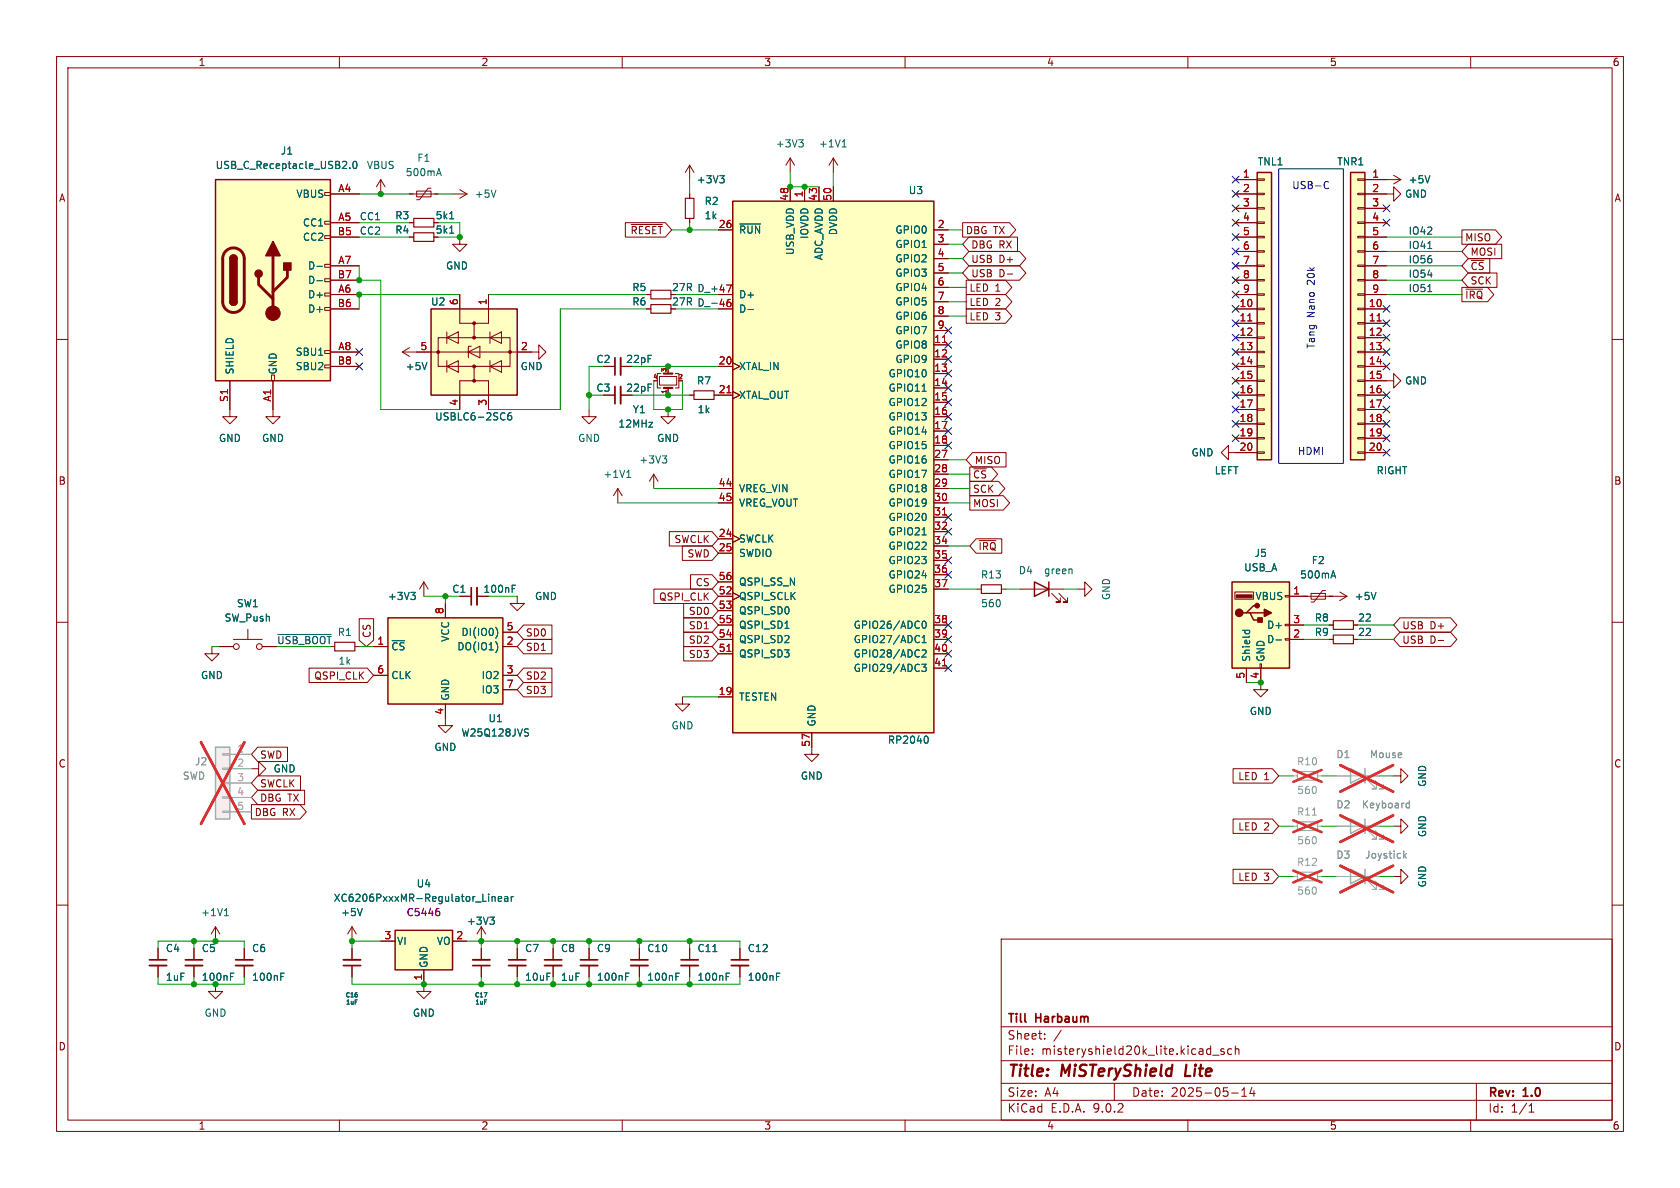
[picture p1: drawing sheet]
<svg xmlns="http://www.w3.org/2000/svg" width="297mm" height="210mm" viewBox="0 0 297 210" stroke-linecap="round" stroke-linejoin="round" font-family="sans-serif">
<defs><g id="words">
<g font-size="2.8" fill="#840000">
<text x="178" y="190.9">Title:</text>
<text x="187.7" y="190.9">MiSTeryShield</text>
<text x="210.4" y="190.9">Lite</text>
</g>
<g font-size="2.1" fill="#840000">
<text x="178" y="184">Sheet:</text>
<text x="178" y="181.2">Till</text>
<text x="183.2" y="181.2">Harbaum</text>
<text x="178" y="186.7">File:</text>
<text x="184.1" y="186.7">misteryshield20k_lite.kicad_sch</text>
<text x="178" y="196.9">KiCad</text>
<text x="178" y="194.1">Size:</text>
<text x="184.7" y="194.1">A4</text>
<text x="185.7" y="196.9">E.D.A.</text>
<text x="193.3" y="196.9">9.0.2</text>
<text x="200" y="194.1">Date:</text>
<text x="207" y="194.1">2025-05-14</text>
<text x="263" y="194.3">Rev:</text>
<text x="263" y="196.9">Id:</text>
<text x="267.1" y="196.9">1/1</text>
<text x="269.4" y="194.3">1.0</text>
</g>
<g font-size="1.8" fill="#840000">
<text x="35" y="11.9">1</text>
<text x="85" y="11.9">2</text>
<text x="135" y="11.9">3</text>
<text x="185" y="11.9">4</text>
<text x="235" y="11.9">5</text>
<text x="285" y="11.9">6</text>
<text x="10.3" y="35.9">A</text>
<text x="285.3" y="35.9">A</text>
<text x="76.9" y="39">5k1</text>
<text x="76.9" y="41.5">5k1</text>
<text x="111.4" y="41.6">~{RESET}</text>
<text x="170.7" y="41.6">DBG TX</text>
<text x="171.6" y="46.7">USB</text>
<text x="171.6" y="44.1">DBG RX</text>
<text x="176.6" y="46.7">D+</text>
<text x="258.9" y="42.9">MISO</text>
<text x="259.9" y="47.9">~{CS}</text>
<text x="259.9" y="45.4">MOSI</text>
<text x="118.7" y="51.7">27R</text>
<text x="171.3" y="51.8">LED 1</text>
<text x="171.6" y="49.2">USB</text>
<text x="176.6" y="49.2">D-</text>
<text x="258.9" y="53">~{IRQ}</text>
<text x="259.9" y="50.5">SCK</text>
<text x="118.7" y="54.2">27R</text>
<text x="171.3" y="56.8">LED 3</text>
<text x="171.3" y="54.3">LED 2</text>
<text x="172.2" y="82.2">MISO</text>
<text x="10.3" y="85.9">B</text>
<text x="171.9" y="87.3">SCK</text>
<text x="171.9" y="84.8">~{CS}</text>
<text x="171.9" y="89.9">MOSI</text>
<text x="285.3" y="85.9">B</text>
<text x="119.1" y="96.2">SWCLK</text>
<text x="121.4" y="98.7">SWD</text>
<text x="172.9" y="97.5">~{IRQ}</text>
<text x="116.4" y="106.4">QSPI_CLK</text>
<text x="122.9" y="103.8">CS</text>
<text x="65.7" y="112.9" transform="rotate(-90 65.7 112.9)">CS</text>
<text x="92.9" y="112.7">SD0</text>
<text x="121.7" y="111.4">SD1</text>
<text x="121.7" y="108.9">SD0</text>
<text x="121.7" y="114">SD2</text>
<text x="247.8" y="114">USB</text>
<text x="247.8" y="111.4">USB</text>
<text x="252.8" y="114">D-</text>
<text x="252.8" y="111.4">D+</text>
<text x="92.9" y="115.3">SD1</text>
<text x="121.7" y="116.5">SD3</text>
<text x="55.5" y="120.3">QSPI_CLK</text>
<text x="92.9" y="120.3">SD2</text>
<text x="92.9" y="122.9">SD3</text>
<text x="10.3" y="135.9">C</text>
<text x="45.9" y="134.3">SWD</text>
<text x="285.3" y="135.9">C</text>
<text x="45.9" y="139.4">SWCLK</text>
<text x="45.9" y="141.9">DBG TX</text>
<text x="218.8" y="138.1">LED 1</text>
<text x="44.9" y="144.5">DBG RX</text>
<text x="218.8" y="147">LED 2</text>
<text x="218.8" y="155.9">LED 3</text>
<text x="10.3" y="185.9">D</text>
<text x="285.3" y="185.9">D</text>
<text x="35" y="199.9">1</text>
<text x="85" y="199.9">2</text>
<text x="135" y="199.9">3</text>
<text x="185" y="199.9">4</text>
<text x="235" y="199.9">5</text>
<text x="285" y="199.9">6</text>
</g>
<g font-size="1.8" fill="#006464">
<text x="49.5" y="27.5">J1</text>
<text x="73.7" y="28.8">F1</text>
<text x="137.1" y="26.3">+3V3</text>
<text x="144.7" y="26.3">+1V1</text>
<text x="222.3" y="29.4">TNL1</text>
<text x="236.3" y="29.4">TNR1</text>
<text x="38" y="30.1">USB_C_Receptacle_USB2.0</text>
<text x="52.3" y="35.2">VBUS</text>
<text x="64.8" y="30.1">VBUS</text>
<text x="71.6" y="31.3">500mA</text>
<text x="83.8" y="35.2">+5V</text>
<text x="123.1" y="32.6">+3V3</text>
<text x="160.6" y="34.5">U3</text>
<text x="248.3" y="35.2">GND</text>
<text x="248.9" y="32.6">+5V</text>
<text x="53.5" y="40.2">CC1</text>
<text x="69.8" y="39">R3</text>
<text x="69.8" y="41.5">R4</text>
<text x="124.5" y="36.4">R2</text>
<text x="124.5" y="39">1k</text>
<text x="130.6" y="41.5">~{RUN}</text>
<text x="148.2" y="41.7" transform="rotate(-90 148.2 41.7)">DVDD</text>
<text x="158.2" y="41.5">GPIO0</text>
<text x="53.5" y="42.8">CC2</text>
<text x="54.4" y="47.9">D-</text>
<text x="78.7" y="47.9">GND</text>
<text x="140.6" y="45.2" transform="rotate(-90 140.6 45.2)">USB_VDD</text>
<text x="143.1" y="42.3" transform="rotate(-90 143.1 42.3)">IOVDD</text>
<text x="145.6" y="46.1" transform="rotate(-90 145.6 46.1)">ADC_AVDD</text>
<text x="158.2" y="44">GPIO1</text>
<text x="158.2" y="46.6">GPIO2</text>
<text x="54.4" y="50.4">D-</text>
<text x="54.4" y="52.9">D+</text>
<text x="111.7" y="51.7">R5</text>
<text x="130.6" y="52.9">D+</text>
<text x="158.2" y="49.1">GPIO3</text>
<text x="158.2" y="51.7">GPIO4</text>
<text x="54.4" y="55.5">D+</text>
<text x="76.1" y="54.2">U2</text>
<text x="111.7" y="54.2">R6</text>
<text x="130.6" y="55.5">D-</text>
<text x="158.2" y="54.2">GPIO5</text>
<text x="158.2" y="56.7">GPIO6</text>
<text x="158.2" y="59.3">GPIO7</text>
<text x="52.2" y="63.1">SBU1</text>
<text x="52.2" y="65.6">SBU2</text>
<text x="71.6" y="65.6">+5V</text>
<text x="91.9" y="65.6">GND</text>
<text x="105.3" y="64.4">C2</text>
<text x="110.6" y="64.4">22pF</text>
<text x="130.6" y="65.6">XTAL_IN</text>
<text x="158.2" y="61.8">GPIO8</text>
<text x="158.2" y="64.4">GPIO9</text>
<text x="41.5" y="66.3" transform="rotate(-90 41.5 66.3)">SHIELD</text>
<text x="49.1" y="66.3" transform="rotate(-90 49.1 66.3)">GND</text>
<text x="105.3" y="69.4">C3</text>
<text x="110.6" y="69.4">22pF</text>
<text x="123.1" y="68.2">R7</text>
<text x="130.6" y="70.7">XTAL_OUT</text>
<text x="157" y="66.9">GPIO10</text>
<text x="157" y="69.4">GPIO11</text>
<text x="157" y="72">GPIO12</text>
<text x="248.3" y="68.2">GND</text>
<text x="76.8" y="74.5">USBLC6-2SC6</text>
<text x="109.2" y="75.8">12MHz</text>
<text x="111.8" y="73.3">Y1</text>
<text x="123.2" y="73.3">1k</text>
<text x="157" y="74.5">GPIO13</text>
<text x="157" y="77.1">GPIO14</text>
<text x="38.6" y="78.3">GND</text>
<text x="46.2" y="78.3">GND</text>
<text x="102.1" y="78.3">GND</text>
<text x="112.9" y="82.1">+3V3</text>
<text x="116.1" y="78.3">GND</text>
<text x="157" y="79.6">GPIO15</text>
<text x="157" y="82.1">GPIO16</text>
<text x="210.5" y="80.9">GND</text>
<text x="106.6" y="84.7">+1V1</text>
<text x="130.6" y="87.2">VREG_VIN</text>
<text x="130.6" y="89.8">VREG_VOUT</text>
<text x="157" y="84.7">GPIO17</text>
<text x="157" y="87.2">GPIO18</text>
<text x="157" y="89.8">GPIO19</text>
<text x="214.6" y="84">LEFT</text>
<text x="243.3" y="84">RIGHT</text>
<text x="157" y="92.3">GPIO20</text>
<text x="157" y="94.8">GPIO21</text>
<text x="130.6" y="96.1">SWCLK</text>
<text x="130.6" y="98.7">SWDIO</text>
<text x="157" y="97.4">GPIO22</text>
<text x="157" y="99.9">GPIO23</text>
<text x="180" y="101.7">D4</text>
<text x="184.5" y="101.7">green</text>
<text x="219.9" y="101.2">USB_A</text>
<text x="221.7" y="98.7">J5</text>
<text x="231.8" y="99.9">F2</text>
<text x="41.8" y="107.5">SW1</text>
<text x="68.5" y="106.3">+3V3</text>
<text x="79.9" y="105">C1</text>
<text x="85.4" y="105">100nF</text>
<text x="94.5" y="106.3">GND</text>
<text x="130.6" y="103.7">QSPI_SS_N</text>
<text x="130.6" y="106.3">QSPI_SCLK</text>
<text x="157" y="102.5">GPIO24</text>
<text x="157" y="105">GPIO25</text>
<text x="173.3" y="102.5">R13</text>
<text x="173.3" y="107.5">560</text>
<text x="196.4" y="106.2" transform="rotate(-90 196.4 106.2)">GND</text>
<text x="221.8" y="106.3">VBUS</text>
<text x="229.7" y="102.5">500mA</text>
<text x="239.4" y="106.3">+5V</text>
<text x="39.6" y="110.1">SW_Push</text>
<text x="59.6" y="112.6">R1</text>
<text x="79.6" y="113.6" transform="rotate(-90 79.6 113.6)">VCC</text>
<text x="81.5" y="112.6">DI(IO0)</text>
<text x="130.6" y="108.8">QSPI_SD0</text>
<text x="130.6" y="111.4">QSPI_SD1</text>
<text x="130.6" y="113.9">QSPI_SD2</text>
<text x="150.8" y="111.4">GPIO26/ADC0</text>
<text x="150.8" y="113.9">GPIO27/ADC1</text>
<text x="223.9" y="111.4">D+</text>
<text x="223.9" y="113.9">D-</text>
<text x="232.3" y="110.1">R8</text>
<text x="232.3" y="112.6">R9</text>
<text x="240" y="110.1">22</text>
<text x="240" y="112.6">22</text>
<text x="59.7" y="117.7">1k</text>
<text x="69.1" y="115.2">~{CS}</text>
<text x="80.8" y="115.2">DO(IO1)</text>
<text x="130.6" y="116.4">QSPI_SD3</text>
<text x="150.8" y="116.4">GPIO28/ADC2</text>
<text x="150.8" y="119">GPIO29/ADC3</text>
<text x="221.2" y="117.1" transform="rotate(-90 221.2 117.1)">Shield</text>
<text x="223.7" y="117.1" transform="rotate(-90 223.7 117.1)">GND</text>
<text x="35.4" y="120.2">GND</text>
<text x="69.1" y="120.2">CLK</text>
<text x="79.6" y="124" transform="rotate(-90 79.6 124)">GND</text>
<text x="85" y="120.2">IO2</text>
<text x="85" y="122.8">IO3</text>
<text x="130.6" y="124.1">TESTEN</text>
<text x="81.5" y="130.4">W25Q128JVS</text>
<text x="86.3" y="127.9">U1</text>
<text x="118.6" y="129.1">GND</text>
<text x="144.4" y="128.5" transform="rotate(-90 144.4 128.5)">GND</text>
<text x="156.9" y="131.7">RP2040</text>
<text x="220.8" y="126.6">GND</text>
<text x="48.3" y="136.8">GND</text>
<text x="76.7" y="132.9">GND</text>
<text x="141.5" y="138">GND</text>
<text x="252.3" y="139.2" transform="rotate(-90 252.3 139.2)">GND</text>
<text x="252.3" y="148.1" transform="rotate(-90 252.3 148.1)">GND</text>
<text x="73.6" y="157.1">U4</text>
<text x="252.3" y="157" transform="rotate(-90 252.3 157)">GND</text>
<text x="35.5" y="162.2">+1V1</text>
<text x="60.2" y="162.2">+5V</text>
<text x="70.1" y="167.2">VI</text>
<text x="77.1" y="167.2">VO</text>
<text x="82.4" y="163.7">+3V3</text>
<text x="29.2" y="168.5">C4</text>
<text x="29.2" y="173.6">1uF</text>
<text x="35.6" y="168.5">C5</text>
<text x="35.6" y="173.6">100nF</text>
<text x="44.5" y="168.5">C6</text>
<text x="44.5" y="173.6">100nF</text>
<text x="75.8" y="171.2" transform="rotate(-90 75.8 171.2)">GND</text>
<text x="92.7" y="168.5">C7</text>
<text x="92.7" y="173.6">10uF</text>
<text x="99.1" y="168.5">C8</text>
<text x="99.1" y="173.6">1uF</text>
<text x="105.4" y="168.5">C9</text>
<text x="105.4" y="173.6">100nF</text>
<text x="114.3" y="173.6">100nF</text>
<text x="114.3" y="168.5">C10</text>
<text x="123.2" y="173.6">100nF</text>
<text x="123.2" y="168.5">C11</text>
<text x="132.1" y="173.6">100nF</text>
<text x="132.1" y="168.5">C12</text>
<text x="36.1" y="179.9">GND</text>
<text x="72.9" y="179.9">GND</text>
</g>
<g font-size="1.8" fill="#a90000">
<text x="59.7" y="34">A4</text>
<text x="139.4" y="35.6" transform="rotate(-90 139.4 35.6)">48</text>
<text x="142" y="35" transform="rotate(-90 142 35)">1</text>
<text x="144.5" y="35.6" transform="rotate(-90 144.5 35.6)">43</text>
<text x="147.1" y="35.6" transform="rotate(-90 147.1 35.6)">50</text>
<text x="219.6" y="31.5">1</text>
<text x="219.6" y="34">2</text>
<text x="242.5" y="31.5">1</text>
<text x="242.5" y="34">2</text>
<text x="59.6" y="41.7">B5</text>
<text x="59.7" y="39.1">A5</text>
<text x="127" y="40.4">26</text>
<text x="165.7" y="40.4">2</text>
<text x="219.6" y="36.6">3</text>
<text x="219.6" y="39.1">4</text>
<text x="219.6" y="41.7">5</text>
<text x="242.5" y="36.6">3</text>
<text x="242.5" y="39.1">4</text>
<text x="242.5" y="41.7">5</text>
<text x="59.7" y="46.7">A7</text>
<text x="165.7" y="42.9">3</text>
<text x="165.7" y="45.5">4</text>
<text x="219.6" y="44.2">6</text>
<text x="219.6" y="46.7">7</text>
<text x="242.5" y="44.2">6</text>
<text x="242.5" y="46.7">7</text>
<text x="59.6" y="49.3">B7</text>
<text x="59.7" y="51.8">A6</text>
<text x="127" y="51.8">47</text>
<text x="165.7" y="48">5</text>
<text x="165.7" y="50.5">6</text>
<text x="165.7" y="53.1">7</text>
<text x="219.6" y="49.3">8</text>
<text x="219.6" y="51.8">9</text>
<text x="242.5" y="49.3">8</text>
<text x="242.5" y="51.8">9</text>
<text x="59.6" y="54.4">B6</text>
<text x="81" y="54" transform="rotate(-90 81 54)">6</text>
<text x="86.1" y="54" transform="rotate(-90 86.1 54)">1</text>
<text x="127" y="54.4">46</text>
<text x="165.7" y="55.6">8</text>
<text x="165.7" y="58.2">9</text>
<text x="219" y="54.4">10</text>
<text x="219" y="56.9">11</text>
<text x="219" y="59.4">12</text>
<text x="241.9" y="54.4">10</text>
<text x="241.9" y="56.9">11</text>
<text x="241.9" y="59.4">12</text>
<text x="59.6" y="64.5">B8</text>
<text x="59.7" y="62">A8</text>
<text x="74.2" y="62">5</text>
<text x="92" y="62">2</text>
<text x="127" y="64.5">20</text>
<text x="165.1" y="60.7">11</text>
<text x="165.1" y="63.2">12</text>
<text x="165.1" y="65.8">13</text>
<text x="219" y="62">13</text>
<text x="219" y="64.5">14</text>
<text x="241.9" y="62">13</text>
<text x="241.9" y="64.5">14</text>
<text x="40.4" y="71.2" transform="rotate(-90 40.4 71.2)">S1</text>
<text x="48" y="71.1" transform="rotate(-90 48 71.1)">A1</text>
<text x="81" y="71.8" transform="rotate(-90 81 71.8)">4</text>
<text x="86.1" y="71.8" transform="rotate(-90 86.1 71.8)">3</text>
<text x="127" y="69.6">21</text>
<text x="165.1" y="68.3">14</text>
<text x="165.1" y="70.9">15</text>
<text x="219" y="67.1">15</text>
<text x="219" y="69.6">16</text>
<text x="241.9" y="67.1">15</text>
<text x="241.9" y="69.6">16</text>
<text x="165.1" y="73.4">16</text>
<text x="165.1" y="75.9">17</text>
<text x="219" y="72.1">17</text>
<text x="219" y="74.7">18</text>
<text x="219" y="77.2">19</text>
<text x="241.9" y="72.1">17</text>
<text x="241.9" y="74.7">18</text>
<text x="241.9" y="77.2">19</text>
<text x="165.1" y="78.5">18</text>
<text x="165.1" y="81">27</text>
<text x="165.1" y="83.6">28</text>
<text x="219" y="79.8">20</text>
<text x="241.9" y="79.8">20</text>
<text x="127" y="86.1">44</text>
<text x="127" y="88.6">45</text>
<text x="165.1" y="86.1">29</text>
<text x="165.1" y="88.6">30</text>
<text x="127" y="95">24</text>
<text x="165.1" y="91.2">31</text>
<text x="165.1" y="93.7">32</text>
<text x="127" y="97.5">25</text>
<text x="165.1" y="96.3">34</text>
<text x="165.1" y="98.8">35</text>
<text x="165.1" y="101.3">36</text>
<text x="127" y="102.6">56</text>
<text x="127" y="105.2">52</text>
<text x="127" y="107.7">53</text>
<text x="165.1" y="103.9">37</text>
<text x="228.5" y="105.2">1</text>
<text x="78.5" y="108.7" transform="rotate(-90 78.5 108.7)">8</text>
<text x="89.5" y="111.5">5</text>
<text x="127" y="110.2">55</text>
<text x="127" y="112.8">54</text>
<text x="165.1" y="110.2">38</text>
<text x="165.1" y="112.8">39</text>
<text x="228.5" y="110.2">3</text>
<text x="228.5" y="112.8">2</text>
<text x="66.6" y="114">1</text>
<text x="66.6" y="119.1">6</text>
<text x="89.5" y="114">2</text>
<text x="89.5" y="119.1">3</text>
<text x="127" y="115.3">51</text>
<text x="165.1" y="115.3">40</text>
<text x="165.1" y="117.9">41</text>
<text x="89.5" y="121.7">7</text>
<text x="127" y="122.9">19</text>
<text x="220.1" y="120.1" transform="rotate(-90 220.1 120.1)">5</text>
<text x="222.6" y="120.1" transform="rotate(-90 222.6 120.1)">4</text>
<text x="78.5" y="126.4" transform="rotate(-90 78.5 126.4)">4</text>
<text x="143.3" y="132.1" transform="rotate(-90 143.3 132.1)">57</text>
<text x="67.9" y="166.1">3</text>
<text x="80.6" y="166.1">2</text>
<text x="74.7" y="173.4" transform="rotate(-90 74.7 173.4)">1</text>
</g>
<g font-size="1.8" fill="#0000c2">
<text x="228.3" y="33.6">USB-C</text>
<text x="232.6" y="50.2" transform="rotate(-90 232.6 50.2)">20k</text>
<text x="232.6" y="56.2" transform="rotate(-90 232.6 56.2)">Nano</text>
<text x="232.6" y="61.7" transform="rotate(-90 232.6 61.7)">Tang</text>
<text x="229.3" y="80.6">HDMI</text>
</g>
<g font-size="1.8" fill="#0f0f0f">
<text x="63.5" y="39">CC1</text>
<text x="63.5" y="41.6">CC2</text>
<text x="248.9" y="41.6">IO42</text>
<text x="248.9" y="44.1">IO41</text>
<text x="248.9" y="46.6">IO56</text>
<text x="123.2" y="51.7">D_+ 47</text>
<text x="248.9" y="51.7">IO51</text>
<text x="248.9" y="49.2">IO54</text>
<text x="123.2" y="54.3">D_- 46</text>
<text x="48.9" y="114">~{USB_BOOT}</text>
</g>
<g font-size="1.8" fill="#989898">
<text x="34.4" y="135.5">J2</text>
<text x="229.2" y="135.5">R10</text>
<text x="236.1" y="134.2">D1</text>
<text x="242.1" y="134.2">Mouse</text>
<text x="32.2" y="138">SWD</text>
<text x="229.2" y="140.6">560</text>
<text x="236.1" y="143.1">D2</text>
<text x="240.7" y="143.1">Keyboard</text>
<text x="229.2" y="144.4">R11</text>
<text x="229.2" y="149.5">560</text>
<text x="229.2" y="153.3">R12</text>
<text x="236.1" y="152">D3</text>
<text x="241.2" y="152">Joystick</text>
<text x="229.2" y="158.3">560</text>
</g>
<g font-size="1.8" fill="#aaa">
<text x="41.8" y="133.1">1</text>
<text x="41.8" y="135.6">2</text>
<text x="41.8" y="138.2">3</text>
<text x="41.8" y="140.7">4</text>
<text x="41.8" y="143.3">5</text>
</g>
<g font-size="1.8" fill="#840084">
<text x="58.9" y="159.6">XC6206PxxxMR-Regulator_Linear</text>
<text x="71.8" y="162.2">C5446</text>
</g>
<g font-size="1.1" fill="#a90000">
<text x="117.9" y="65.9" transform="rotate(-90 117.9 65.9)">3</text>
<text x="115.4" y="67.1">4</text>
<text x="117.9" y="69.7" transform="rotate(-90 117.9 69.7)">1</text>
<text x="119.8" y="67.1">2</text>
</g>
<g font-size="1.1" fill="#006464">
<text x="61" y="176.5">C16</text>
<text x="61" y="177.8">1uF</text>
<text x="83.8" y="176.5">C17</text>
<text x="83.9" y="177.8">1uF</text>
</g>
</g></defs>
<g fill="none" stroke="#840000" stroke-width=".18">
<path d="M10 10h277v190h-277zM12 12h273v186h-273zM60 10v2M110 10v2M160 10v2M210 10v2M260 10v2M72.4 39.4h.8M72.4 41.9h.8M81.3 41.9v1.3h1.2l-1.2 1.3-1.3-1.3h1.3M10 60h2M285 60h2"/>
<path d="M115.6 83.8l-.8 1.3M115.6 83.8l.7 1.3M115.6 83.8v2.6M10 110h2M172.7 104.1h.8M177 104.1h.8M180.3 104.1h7.7M185.9 104.9l1.6 1.5h-.8h.8v-.7M187.2 104.9l1.5 1.5h-.7h.7v-.7M190.5 104.1h1.3v-1.2l1.2 1.2-1.2 1.3v-1.3M285 110h2M10 160h2"/>
<path d="M177 166h108v32h-108zM285 160h2M60 198v2M110 198v2M160 198v2M177 194.5h108M177 191.5h108M177 187.5h108M177 181.5h108M182.5 186.3v.1M182.5 185.5v.1M184.7 183.6v.1"/>
<path d="M184.7 182.8v.1M187.6 182.1l-1.3 2M197 191.5v3M210 198v2M213.9 185.4l.1 .1M214 184.9v1.5M214 186.3l-.1 .1M214.4 186.5h1.1M216.4 185.5l-.4-.1-.2 .2 .1 .2 .5 .2v.3h-.6M217.7 193.2h1.2M217.7 185.5l-.4-.1-.3 .3v.4l.2 .2h.5M218.4 185.5l.2-.1 .4 .1v.9"/>
<path d="M218.4 184.9v1.5M219.5 193.8h.9M219.5 192.7l.5-.4v1.5M221.3 192.2l-.3 1.1h.9M221.7 192.8v1M260 198v2M261 191.5v6.5M270.3 196.6h.9M270.3 195.5l.4-.4v1.5"/>
</g>
<path d="M209.7 188.2l-.2 2h.9" fill="none" stroke="#840000" stroke-width=".4"/>
<path d="M79.5 38.7h.7M79.5 41.2h.7M117.1 80.6h.8l-.5 .5M117.6 81.1l.3 .2v.3l-.3 .3M189.5 100.6v.8" fill="none" stroke="#006464" stroke-width=".18"/>
<path d="M73.2 38.6h3.5v1.5h-3.5zM73.2 41.1h3.5v1.6h-3.5zM173.5 103.4h3.5v1.5h-3.5z" fill="none" stroke="#840000" stroke-width=".2"/>
<path d="M182.9 102.9l2.5 1.2-2.5 1.3zM185.4 102.9v2.5" fill="none" stroke="#840000" stroke-width=".25"/>
<path d="M129.5 35.6h35.6v93.9h-35.6z" fill="#ffffc2"/>
<path d="M129.5 35.6h35.6v93.9h-35.6z" fill="none" stroke="#840000" stroke-width=".25"/>
<g fill="none" stroke="#840000" stroke-width=".18">
<path d="M67.3 31.8l-.8 1.2M67.3 31.8l.8 1.2M67.3 31.8v2.5M72.4 34.3h5.1M73.7 33.8h2.5v1h-2.5zM76.2 33.3h-.5l-1.5 2h-.5M139.7 33v2.6M142.2 33v2.6M144.8 33v2.6M147.3 33v2.6M127 40.6h2.5M127 52.1h2.5"/>
<path d="M127 54.6h2.5M165.1 40.6h2.5M165.1 43.2h2.5M165.1 45.7h2.5M165.1 48.3h2.5M165.1 50.8h2.5M165.1 53.3h2.5M165.1 55.9h2.5M165.1 58.4h2.5M40.6 72.4v1.3h1.3l-1.3 1.2-1.2-1.2h1.2M127 64.8h2.5M127 69.9h2.5"/>
<path d="M129.5 64.1l1.3 .7-1.3 .6M129.5 69.2l1.3 .7-1.3 .6M165.1 61h2.5M165.1 63.5h2.5M165.1 66h2.5M165.1 68.6h2.5M165.1 71.1h2.5M165.1 73.7h2.5M165.1 76.2h2.5M165.1 78.7h2.5M127 86.4h2.5M127 88.9h2.5"/>
<path d="M127 95.3h2.5M127 97.8h2.5M129.5 94.6l1.3 .7-1.3 .6M165.1 86.4h2.5M165.1 88.9h2.5M165.1 81.3h2.5M165.1 83.8h2.5M165.1 91.4h2.5M165.1 94h2.5M165.1 96.5h2.5M165.1 99.1h2.5M127 102.9h2.5"/>
<path d="M127 105.4h2.5M127 108h2.5M127 110.5h2.5M127 113h2.5M127 115.6h2.5M129.5 104.8l1.3 .6-1.3 .6M165.1 110.5h2.5M165.1 113h2.5M165.1 115.6h2.5M165.1 101.6h2.5M165.1 104.1h2.5M165.1 118.1h2.5"/>
<path d="M127 123.2h2.5M143.5 129.5v2.6"/>
</g>
<g fill="none" stroke="#006464" stroke-width=".18">
<path d="M77.3 30.7h.6M77.6 29.8l.4 1.3M130.8 39.6h3.7M132.2 54.7h1M163 69.2h.7M163 94.6h.7M138.8 111.1h.7M163 117.4h.7l-.4 .5 .4 .1v.6l-.2 .1-.5-.1M163 115l.5-.1 .2 .3-.7 .9h.7M163 113.6h.7M163 112.7l.4-.4v1.3M163.1 109.9l.2-.1a.68 .68 0 0 1 .5 .6 .68 .68 0 0 1-.5 .7l-.2-.2-.1-.3z"/>
<path d="M163.8 130.1a.79 .79 0 0 1 0 1.3"/>
</g>
<path d="M128.5 69.4h.7M166.6 60.5h.7M166.6 91h.7M128.5 115.2h.7M166.6 117.7h.7" fill="none" stroke="#a90000" stroke-width=".18"/>
<path d="M38.1 31.8h20.3v35.5h-20.3z" fill="#ffffc2"/>
<g fill="none" stroke="#840000" stroke-width=".18">
<path d="M57.4 34h1v.5h-1zM57.4 39.1h1v.5h-1zM58.4 34.3h5.1M58.4 39.4h5.1M80 34.3h2.5M81.3 33.5l1.2 .8M82.5 34.3l-1.2 .8M57.4 41.7h1v.5h-1zM57.4 46.7h1v.5h-1zM57.4 49.3h1v.5h-1zM57.4 51.8h1v.5h-1zM57.4 54.4h1v.5h-1z"/>
<path d="M58.4 41.9h5.1M58.4 47h5.1M58.4 49.5h5.1M58.4 52.1h5.1M58.4 54.6h5.1M40.6 67.3v5.1M48 66.3h.5v1h-.5zM48.3 67.3v6.4h1.2l-1.2 1.2-1.3-1.2h1.3M57.4 62h1v.5h-1zM57.4 64.5h1v.5h-1zM58.4 62.2h5.1M58.4 64.8h5.1"/>
<path d="M71.1 62.2h2.6M71.1 62.2l1.3 .8M72.4 61.5l-1.3 .7M109.2 86.4l-.7 1.2M109.2 86.4l.8 1.2M109.2 86.4v2.5"/>
</g>
<path d="M38.1 31.8h20.3v35.5h-20.3zM40.6 45.7a.64 .64 0 0 1 .7-.6 .64 .64 0 0 1 .6 .6M40.6 53.3a.64 .64 0 0 0 .7 .7 .64 .64 0 0 0 .6-.7" fill="none" stroke="#840000" stroke-width=".25"/>
<path d="M39.9 44.4a1.91 1.91 0 0 1 2.1-.4 1.91 1.91 0 0 1 1.2 1.7v7.6a1.91 1.91 0 0 1-1.9 1.9 1.91 1.91 0 0 1-1.9-1.9v-7.7l.1-.7zM45.7 49v1.3l2.6 2.5M48.3 45.2v10.2M50.8 47.8v1.2l-2.5 2.6" fill="none" stroke="#840000" stroke-width=".51"/>
<g fill="#840000" stroke="#840000" stroke-width=".25">
<path d="M40.6 45.7h1.3v7.6h-1.3z"/>
<path d="M40.8 45.3a.64 .64 0 0 1 .7-.2 .64 .64 0 0 1 .4 .6h-1.3z"/>
<path d="M40.6 53.3h1.3a.64 .64 0 0 1-.6 .7 .64 .64 0 0 1-.7-.7z"/>
<path d="M48.3 42.7l1.2 2.5h-2.5z"/>
<path d="M50.2 46.5h1.2v1.3h-1.2z"/>
<circle cx="45.7" cy="48.4" r=".63"/>
</g>
<circle cx="48.3" cy="55.4" r="1.27" fill="#840000" stroke="#840000" stroke-width=".18"/>
<path d="M61.8 29.7v.1M62.6 28.6l.1-.1a.68 .68 0 0 1 .4 .7 .68 .68 0 0 1-.4 .6 .84 .84 0 0 1-.1-1.2zM87.7 33.6l-.4 1.3M56 47.1h1M56 49.6h1M75.5 64.1l-.4 1.2M110.8 84.4h.7M110.9 83.4l.3-.3v1.3" fill="none" stroke="#006464" stroke-width=".18"/>
<path d="M229.4 136.4h3.5v1.5h-3.5zM229.4 145.3h3.5v1.5h-3.5z" fill="none" stroke="#a1a1a1" stroke-width=".2"/>
<path d="M228.6 137.2h.8M232.9 137.2h.8M228.6 146.1h.8M232.9 146.1h.8" fill="none" stroke="#a1a1a1" stroke-width=".18"/>
<path d="M228.6 136.1l5 2.1M233.6 136.1l-5 2.1M228.6 145l5 2.1M233.6 145l-5 2.1" fill="none" stroke="#e12e31" stroke-width=".46"/>
<path d="M232 144.1h.7" fill="none" stroke="#989898" stroke-width=".18"/>
<path d="M217.8 102.9h10.2v15.2h-10.2z" fill="#ffffc2"/>
<path d="M217.8 102.9h10.2v15.2h-10.2zM220.3 108.3h.7l.6 1.3h1.3M221 108.3h2.5M222.2 107.1h-.6l-1.3 1.2h-.6" fill="none" stroke="#840000" stroke-width=".25"/>
<g fill="#840000" stroke="#840000" stroke-width=".25">
<path d="M222.4 109.2h.7v.8h-.7z"/>
<path d="M223.5 107.7l1.3 .6-1.3 .7z"/>
<circle cx="219.1" cy="108.3" r=".63"/>
<circle cx="222.3" cy="107.1" r=".38"/>
</g>
<path d="M218.6 105.2h2.8v.5h-2.8z" fill="#840000" stroke="#840000" stroke-width=".18"/>
<g fill="none" stroke="#840000" stroke-width=".18">
<path d="M121.9 29.2l-.7 1.3M121.9 29.2l.8 1.3M121.9 29.2v2.6M121.9 34.3v.8M121.9 38.6v.8M114.3 52.1h.8M114.3 54.6h.8M94 62.2h1.2v1.3l1.3-1.3-1.3-1.2v1.2M104.1 72.4v1.3h1.3l-1.3 1.2-1.2-1.2h1.2M106.7 64.8h2M106.7 69.9h2M109.7 64.8h2.1"/>
<path d="M109.7 69.9h2.1M116.6 66.5h3v1.6h-3zM116.8 66h-.6v2.6h.6M118.1 72.4v1.3h1.3l-1.3 1.2-1.3-1.2h1.3M118.1 64.8v1.2M118.1 68.6v1.3M119.4 66h.6v2.6h-.6M121.9 69.9h.8M126.2 69.9h.8M62.7 114.3h.8M218.3 104.6h3.3v1.3h-3.3zM220.3 118.1v2.6"/>
<path d="M222.8 117.3h.2v.8h-.2zM222.9 118.1v3.8h1.3l-1.3 1.3-1.3-1.3h1.3M227.2 105.3h.8v.2h-.8zM227.2 110.4h.8v.2h-.8zM227.2 112.9h.8v.3h-.8zM228 105.4h10.1M228 110.5h2.5M228 113h2.5M231.8 104.9h2.5v1h-2.5zM234.3 104.4h-.5l-1.5 2h-.5M234.9 110.5h.8M234.9 113h.8"/>
<path d="M236.9 104.6l1.2 .8M238.1 105.4l-1.2 .8M239.3 110.5h.7M239.3 113h.7M120.6 123.2v1.3h1.3l-1.3 1.2-1.2-1.2h1.2M246.4 137.2h1.2v-1.3l1.3 1.3-1.3 1.2v-1.2M246.4 154.9h1.2v-1.2l1.3 1.2-1.3 1.3v-1.3M246.4 146.1h1.2v-1.3l1.3 1.3-1.3 1.2v-1.2M38.1 174v1.3h1.3l-1.3 1.2-1.3-1.2h1.3M62.2 163.8l-.7 1.3M62.2 163.8l.8 1.3M62.2 163.8v2.6"/>
<path d="M62.2 167.6v2.1M62.2 170.7v2M91.4 167.6v2.1M91.4 170.7v2M97.8 167.6v2.1M97.8 170.7v2M104.1 167.6v2.1M104.1 170.7v2M113 167.6v2.1M113 170.7v2M121.9 167.6v2.1M121.9 170.7v2"/>
<path d="M130.8 167.6v2.1M130.8 170.7v2"/>
</g>
<g fill="none" stroke="#006464" stroke-width=".18">
<path d="M127.2 31.1h.8l-.4 .4M127.8 31.5l.2 .3v.3l-.2 .2M219.7 111.4h1.2M220.1 111.4v.4M220.9 111.4v.4M225.6 113.1h.9M235.4 101.8h.6M235.7 100.9l.4 1.3M243.3 104.7l-.5 1.3M64 160.6l-.4 1.3M110.6 172.6h.4M110.6 172h.6"/>
<path d="M119.5 172.6h.4M119.5 172h.6M126 168.2h.7M128.4 172.6h.4M128.4 172h.6M137.3 172.6h.4M137.3 172h.6"/>
</g>
<path d="M121.2 35.1h1.5v3.5h-1.5zM115.1 51.3h3.5v1.5h-3.5zM115.1 53.8h3.5v1.6h-3.5zM122.7 69.1h3.5v1.5h-3.5zM59.2 113.5h3.5v1.6h-3.5zM235.7 109.7h3.6v1.6h-3.6zM235.7 112.3h3.6v1.5h-3.6z" fill="none" stroke="#840000" stroke-width=".2"/>
<path d="M229.4 154.2h3.5v1.5h-3.5z" fill="none" stroke="#a1a1a1" stroke-width=".2"/>
<path d="M236.2 137.2h7.6M241.8 137.9l1.5 1.5h-.7h.7v-.7M243.1 137.9l1.5 1.5h-.8h.8v-.7M228.6 154.9h.8M232.9 154.9h.8M236.2 154.9h7.6M236.2 146.1h7.6M241.8 155.7l1.5 1.5h-.7h.7v-.7M241.8 146.8l1.5 1.5h-.7h.7v-.7M243.1 155.7l1.5 1.5h-.8h.8v-.7M243.1 146.8l1.5 1.5h-.8h.8v-.7" fill="none" stroke="#a1a1a1" stroke-width=".18"/>
<path d="M237 135.3l9.3 4.6M246.3 135.3l-9.3 4.6M228.6 153.9l5 2.1M233.6 153.9l-5 2.1M237 153l9.3 4.7M237 144.2l9.3 4.6M246.3 153l-9.3 4.7M246.3 144.2l-9.3 4.6" fill="none" stroke="#e12e31" stroke-width=".46"/>
<path d="M238.8 135.9l2.5 1.3-2.5 1.2zM241.3 135.9v2.5M238.8 153.7l2.5 1.2-2.5 1.3zM238.8 144.8l2.5 1.3-2.5 1.2zM241.3 144.8v2.5M241.3 153.7v2.5" fill="none" stroke="#a1a1a1" stroke-width=".25"/>
<path d="M248.2 150.4v1.3M248.3 151.2l.3 .5M248.6 150.9l-.4 .4M248.7 142.8h.5M248.7 142h.5M249.2 141.5v1.3" fill="none" stroke="#989898" stroke-width=".18"/>
<path d="M108.7 63.2v3.1M108.7 68.3v3.1M60.7 170.7h3.1M89.9 169.7h3.1M96.3 169.7h3M102.6 169.7h3.1M111.5 169.7h3.1M120.4 169.7h3M129.3 169.7h3" fill="none" stroke="#840000" stroke-width=".3"/>
<path d="M109.7 63.2v3.1M109.7 68.3v3.1M60.7 169.7h3.1M89.9 170.7h3.1M96.3 170.7h3M102.6 170.7h3.1M111.5 170.7h3.1M120.4 170.7h3M129.3 170.7h3" fill="none" stroke="#840000" stroke-width=".33"/>
<path d="M117.3 68.6h1.6M117.3 66h1.6" fill="none" stroke="#840000" stroke-width=".38"/>
<path d="M69.8 164.5h10.2v7h-10.2z" fill="#ffffc2"/>
<path d="M69.8 164.5h10.2v7h-10.2z" fill="none" stroke="#840000" stroke-width=".25"/>
<g fill="none" stroke="#840000" stroke-width=".18">
<path d="M27.9 167.6v2.1M27.9 170.7v2M34.3 167.6v2.1M34.3 170.7v2M38.1 163.8l-.8 1.3M38.1 163.8l.8 1.3M38.1 163.8v2.6M67.3 166.4h2.5M74.9 171.5v3.8h1.3l-1.3 1.2-1.2-1.2h1.2M80 166.4h2.5M85.1 163.8l-.8 1.3M85.1 163.8l.8 1.3"/>
<path d="M85.1 163.8v2.6M85.1 167.6v2.1M85.1 170.7v2"/>
</g>
<g fill="none" stroke="#006464" stroke-width=".18">
<path d="M87 158.5v.8M87 158.6l.2-.1h.3v.8M88.1 158.9l.6-.1-.1-.3h-.3l-.2 .2v.6h.5M89.2 158.5h.5l.1 .8M89.8 158.8h-.4l-.2 .2 .2 .3h.4M90.4 158.5v.8M90.7 158.5l-.3 .2M39.7 161.9h.7M39.8 160.9l.2-.3v1.3M40.8 172.6h.4M40.8 172h.6M86.6 162.1h.8l-.4 .5"/>
<path d="M87.1 162.6l.3 .3v.3l-.3 .2"/>
</g>
<path d="M77.5 161.1l.2 .2v.3l-.2 .3" fill="none" stroke="#840084" stroke-width=".18"/>
<path d="M26.4 169.7h3.1M32.8 169.7h3M83.6 170.7h3" fill="none" stroke="#840000" stroke-width=".3"/>
<path d="M26.4 170.7h3.1M32.8 170.7h3M83.6 169.7h3" fill="none" stroke="#840000" stroke-width=".33"/>
<path d="M222.2 30.5h2.6v50.8h-2.6z" fill="#ffffc2"/>
<path d="M222.2 30.5h2.6v50.8h-2.6z" fill="none" stroke="#840000" stroke-width=".25"/>
<g fill="none" stroke="#840000" stroke-width=".18">
<path d="M218.4 31.8h3.8M218.4 34.3h3.8M218.4 36.8h3.8M218.4 39.4h3.8M222.2 31.6h1.3v.3h-1.3zM222.2 34.2h1.3v.2h-1.3zM222.2 36.7h1.3v.3h-1.3zM222.2 39.2h1.3v.3h-1.3zM218.4 41.9h3.8M218.4 44.5h3.8M218.4 47h3.8M218.4 49.5h3.8"/>
<path d="M218.4 52.1h3.8M218.4 54.6h3.8M218.4 57.2h3.8M218.4 59.7h3.8M222.2 41.8h1.3v.2h-1.3zM222.2 44.3h1.3v.3h-1.3zM222.2 46.9h1.3v.2h-1.3zM222.2 49.4h1.3v.3h-1.3zM222.2 51.9h1.3v.3h-1.3zM222.2 54.5h1.3v.2h-1.3zM222.2 57h1.3v.3h-1.3zM222.2 59.6h1.3v.2h-1.3z"/>
<path d="M218.4 62.2h3.8M218.4 64.8h3.8M218.4 67.3h3.8M218.4 69.9h3.8M218.4 72.4h3.8M218.4 74.9h3.8M218.4 77.5h3.8M222.2 62.1h1.3v.3h-1.3zM222.2 64.6h1.3v.3h-1.3zM222.2 67.2h1.3v.2h-1.3zM222.2 69.7h1.3v.3h-1.3zM222.2 72.3h1.3v.2h-1.3z"/>
<path d="M222.2 74.8h1.3v.3h-1.3zM222.2 77.3h1.3v.3h-1.3zM222.2 79.9h1.3v.2h-1.3zM218.4 80h3.8"/>
</g>
<path d="M220.6 56.7h.7" fill="none" stroke="#a90000" stroke-width=".18"/>
<path d="M238.8 30.5h2.5v50.8h-2.5z" fill="#ffffc2"/>
<path d="M238.8 30.5h2.5v50.8h-2.5z" fill="none" stroke="#840000" stroke-width=".25"/>
<g fill="none" stroke="#840000" stroke-width=".18">
<path d="M240 31.6h1.3v.3h-1.3zM240 34.2h1.3v.2h-1.3zM240 36.7h1.3v.3h-1.3zM240 39.2h1.3v.3h-1.3zM241.3 31.8h3.8M241.3 34.3h3.8M241.3 36.8h3.8M241.3 39.4h3.8M240 41.8h1.3v.2h-1.3zM240 44.3h1.3v.3h-1.3zM240 46.9h1.3v.2h-1.3zM240 49.4h1.3v.3h-1.3z"/>
<path d="M240 51.9h1.3v.3h-1.3zM240 54.5h1.3v.2h-1.3zM240 57h1.3v.3h-1.3zM240 59.6h1.3v.2h-1.3zM241.3 41.9h3.8M241.3 44.5h3.8M241.3 47h3.8M241.3 49.5h3.8M241.3 52.1h3.8M241.3 54.6h3.8M241.3 57.2h3.8M241.3 59.7h3.8"/>
<path d="M240 62.1h1.3v.3h-1.3zM240 64.6h1.3v.3h-1.3zM240 67.2h1.3v.2h-1.3zM240 69.7h1.3v.3h-1.3zM240 72.3h1.3v.2h-1.3zM240 74.8h1.3v.3h-1.3zM240 77.3h1.3v.3h-1.3zM240 79.9h1.3v.2h-1.3zM241.3 62.2h3.8M241.3 64.8h3.8M241.3 67.3h3.8M241.3 69.9h3.8"/>
<path d="M241.3 72.4h3.8M241.3 74.9h3.8M241.3 77.5h3.8M241.3 80h3.8"/>
</g>
<path d="M243.4 56.7h.8" fill="none" stroke="#a90000" stroke-width=".18"/>
<path d="M76.2 54.6h15.2v15.3h-15.2z" fill="#ffffc2"/>
<path d="M76.2 54.6h15.2v15.3h-15.2z" fill="none" stroke="#840000" stroke-width=".25"/>
<g fill="none" stroke="#840000" stroke-width=".18">
<path d="M139.7 27.9l-.8 1.3M139.7 27.9l.8 1.3M139.7 27.9v2.6M147.3 27.9l-.7 1.3M147.3 27.9l.8 1.3M147.3 27.9v2.6M245.1 34.3h1.3v-1.3l1.2 1.3-1.2 1.3v-1.3M245.1 31.8h2.5M246.4 31l1.2 .8M247.6 31.8l-1.2 .7M77.5 59.7h12.7v5.1h-12.7zM79 59.7l2-1v2z"/>
<path d="M79 58.7v2M81.3 52.1v5.1h2.5v2.5M86.4 52.1v5.1h-2.6M86.6 59.7l2-1v2zM86.6 58.7v2M73.7 62.2h20.3M79 64.8l2-1v2zM79 63.8v2M82.8 62.2l2-1v2zM83.3 61.2h-.5v2M83.8 64.8v2.5h-2.5v5.1M83.8 67.3h2.6v5.1"/>
<path d="M86.6 64.8l2-1v2zM86.6 63.8v2M38.7 114.3h2.6M41.3 113h5.1M43.8 111.3v1.7M46.4 114.3h2.5M74.9 102.9l-.7 1.2M74.9 102.9l.8 1.2M74.9 102.9v2.5M81.3 105.4h2M84.3 105.4h2.1M91.4 105.4v1.3h1.3l-1.3 1.3-1.2-1.3h1.2"/>
<path d="M44.4 135.9h1.3v-1.3l1.3 1.3-1.3 1.3v-1.3M78.7 127v1.3h1.3l-1.3 1.2-1.2-1.2h1.2M143.5 132.1v1.3h1.3l-1.3 1.2-1.3-1.2h1.3"/>
<circle cx="41.8" cy="114.3" r=".51"/>
<circle cx="45.8" cy="114.3" r=".51"/>
</g>
<g fill="#840000" stroke="#840000" stroke-width=".18">
<circle cx="83.8" cy="57.1" r=".25"/>
<circle cx="83.8" cy="59.7" r=".25"/>
<circle cx="77.5" cy="62.2" r=".25"/>
<circle cx="90.2" cy="62.2" r=".25"/>
<circle cx="83.8" cy="64.8" r=".25"/>
<circle cx="83.8" cy="67.3" r=".25"/>
</g>
<path d="M141.2 24.7h.8l-.4 .5M141.8 25.2l.2 .2v.3l-.2 .3M148.9 26h.7M149 25l.3-.3v1.3M252.8 31.1l-.4 1.2M90.4 73h-.4a.86 .86 0 0 0 0 1.2l.4-.1 .1-.4-.3-.2h-.2l-.3 .2M72.6 104.7h.8l-.4 .5M73.2 105.2l.2 .2v.3l-.2 .3M90.5 104.1h.5M90.5 103.4h.6" fill="none" stroke="#006464" stroke-width=".18"/>
<path d="M83.3 103.9v3" fill="none" stroke="#840000" stroke-width=".3"/>
<path d="M84.3 103.9v3" fill="none" stroke="#840000" stroke-width=".33"/>
<path d="M68.6 109.2h20.3v15.3h-20.3z" fill="#ffffc2"/>
<path d="M68.6 109.2h20.3v15.3h-20.3z" fill="none" stroke="#840000" stroke-width=".25"/>
<g fill="none" stroke="#840000" stroke-width=".18">
<path d="M245.1 67.3h1.3v-1.3l1.2 1.3-1.2 1.3v-1.3M217.2 80v-1.3l-1.3 1.3 1.3 1.3v-1.3h1.2M37.5 114.3v1.3h1.2l-1.2 1.2-1.3-1.2h1.3M66 114.3h2.6M66 119.4h2.6M78.7 106.7v2.5M88.9 114.3h2.5M88.9 119.4h2.5M88.9 111.8h2.5M78.7 124.5v2.5M88.9 121.9h2.5M43.2 167.6v2.1"/>
<path d="M43.2 170.7v2"/>
</g>
<path d="M87.7 110.9a1.49 1.49 0 0 1 0 1.9M87.9 114v.8M93 128.8l.4 .1M93.2 129.5l.2 .3-.2 .3M49.6 172.6h.5M49.6 172h.6" fill="none" stroke="#006464" stroke-width=".18"/>
<path d="M41.7 169.7h3" fill="none" stroke="#840000" stroke-width=".3"/>
<path d="M41.7 170.7h3" fill="none" stroke="#840000" stroke-width=".33"/>
<path d="M38.1 132.1h2.5v12.7h-2.5z" fill="#f0f0f0"/>
<path d="M38.1 132.1h2.5v12.7h-2.5z" fill="none" stroke="#a1a1a1" stroke-width=".25"/>
<g fill="none" stroke="#a1a1a1" stroke-width=".18">
<path d="M39.4 133.2h1.2v.3h-1.2zM39.4 135.8h1.2v.2h-1.2zM39.4 138.3h1.2v.3h-1.2zM40.6 133.4h3.8M40.6 135.9h3.8M40.6 138.4h3.8M236.2 137.2h2.6M241.3 137.2h2.5M39.4 140.8h1.2v.3h-1.2zM39.4 143.4h1.2v.2h-1.2zM40.6 141h3.8M40.6 143.5h3.8"/>
<path d="M236.2 146.1h2.6M236.2 154.9h2.6M241.3 146.1h2.5M241.3 154.9h2.5"/>
</g>
<path d="M35.5 131.2l7.7 14.4M43.2 131.2l-7.7 14.4M237 135.3l9.3 4.6M246.3 135.3l-9.3 4.6M237 144.2l9.3 4.6M237 153l9.3 4.7M246.3 144.2l-9.3 4.6M246.3 153l-9.3 4.7" fill="none" stroke="#e12e31" stroke-width=".46"/>
<g fill="none" stroke="#840000" stroke-width=".18">
<path d="M58.4 34.3h5.1M58.4 39.4h5.1M72.4 39.4h.8M110.6 39.4h7l1.1 1.2-1.1 1.3h-7zM111.6 39.7h5.5M121.9 34.3v.8M121.9 38.6v.8M139.7 33v2.6M142.2 33v2.6M144.8 33v2.6M147.3 33v2.6M170.2 39.4h8.3l1.1 1.2-1.1 1.3h-8.3z"/>
<path d="M218.4 31.8h3.8M218.4 34.3h3.8M218.4 36.8h3.8M218.4 39.4h3.8M241.3 31.8h3.8M241.3 34.3h3.8M241.3 36.8h3.8M241.3 39.4h3.8M58.4 52.1h5.1M58.4 54.6h5.1M58.4 41.9h5.1M58.4 47h5.1"/>
<path d="M58.4 49.5h5.1M72.4 41.9h.8M81.3 52.1v2.5M86.4 52.1v2.5M114.3 52.1h.8M114.3 54.6h.8M127 40.6h2.5M127 52.1h2.5M127 54.6h2.5M165.1 40.6h2.5M165.1 43.2h2.5M165.1 45.7h2.5"/>
<path d="M165.1 48.3h2.5M165.1 50.8h2.5M165.1 53.3h2.5M165.1 55.9h2.5M165.1 58.4h2.5M170.8 54.6h7l1.1 1.3-1.1 1.3h-7zM170.8 49.5h7l1.1 1.3-1.1 1.3h-7zM170.8 52.1h7l1.1 1.2-1.1 1.3h-7zM171.3 47h8.9l1.2 1.3-1.2 1.2h-8.9l-1.1-1.2zM171.3 44.4h8.9l1.2 1.3-1.2 1.3h-8.9l-1.1-1.3zM171.3 41.9h8.6v2.6h-8.6l-1.1-1.3zM178.1 48.4h.9"/>
<path d="M218.4 52.1h3.8M218.4 54.6h3.8M218.4 41.9h3.8M218.4 44.5h3.8M218.4 47h3.8M218.4 49.5h3.8M218.4 57.2h3.8M218.4 59.7h3.8M241.3 52.1h3.8M241.3 54.6h3.8M241.3 41.9h3.8M241.3 44.5h3.8"/>
<path d="M241.3 47h3.8M241.3 49.5h3.8M241.3 57.2h3.8M241.3 59.7h3.8M258.4 40.6h6l1.1 1.3-1.1 1.3h-6zM258.4 50.8h4.6l1.1 1.3-1.1 1.2h-4.6zM259.1 51.1h3M259.6 45.7h3.8v2.6h-3.8l-1.2-1.3zM259.6 43.2h5.9v2.5h-5.9l-1.2-1.2zM259.6 48.3h5v2.5h-5l-1.2-1.3zM40.6 67.3v5.1M48.3 67.3v5.1"/>
<path d="M58.4 64.8h5.1M58.4 62.2h5.1M73.7 62.2h2.5M81.3 69.9v2.5M86.4 69.9v2.5M91.4 62.2h2.6M106.7 64.8h2M106.7 69.9h2M109.7 64.8h2.1M109.7 69.9h2.1M118.1 64.8v1.2M118.1 68.6v1.3"/>
<path d="M121.9 69.9h.8M126.2 69.9h3.3M127 64.8h2.5M129.5 64.1l1.3 .7-1.3 .6M129.5 69.2l1.3 .7-1.3 .6M165.1 61h2.5M165.1 63.5h2.5M165.1 66h2.5M165.1 68.6h2.5M165.1 71.1h2.5M165.1 73.7h2.5M165.1 76.2h2.5"/>
<path d="M165.1 78.7h2.5M218.4 64.8h3.8M218.4 69.9h3.8M218.4 62.2h3.8M218.4 67.3h3.8M218.4 72.4h3.8M218.4 74.9h3.8M218.4 77.5h3.8M241.3 64.8h3.8M241.3 69.9h3.8M241.3 62.2h3.8M241.3 67.3h3.8"/>
<path d="M241.3 72.4h3.8M241.3 74.9h3.8M241.3 77.5h3.8M118.3 94h7.6l1.1 1.3-1.1 1.2h-7.6zM120.6 96.5h5.3l1.1 1.3-1.1 1.3h-5.3zM127 86.4h2.5M127 88.9h2.5M127 95.3h2.5M127 97.8h2.5M129.5 94.6l1.3 .7-1.3 .6M165.1 86.4h2.5M165.1 88.9h2.5"/>
<path d="M165.1 81.3h2.5M165.1 83.8h2.5M165.1 91.4h2.5M165.1 94h2.5M165.1 96.5h2.5M165.1 99.1h2.5M171.4 85.1h5.1l1.1 1.3-1.1 1.2h-5.1zM171.4 82.5h3.9l1.1 1.3-1.1 1.3h-3.9zM171.4 87.6h6l1.1 1.3-1.1 1.3h-6zM171.9 80h6v2.6h-6l-1.1-1.3zM172.6 95.2h4.5v2.6h-4.5l-1.2-1.3zM173.1 95.6h3"/>
<path d="M218.4 80h3.8M241.3 80h3.8M38.7 114.3h2.6M46.4 114.3h2.5M54.6 118.1h10.3l1.1 1.3-1.1 1.3h-10.3zM63.5 109.4h2.5v3.8l-1.2 1.1-1.3-1.1zM66 114.3h2.6M66 119.4h2.6M78.7 106.7v2.5M81.3 105.4h2M84.3 105.4h2.1M88.9 114.3h2.5"/>
<path d="M88.9 119.4h2.5M88.9 111.8h2.5M92.6 110.5h5v2.5h-5l-1.2-1.2zM92.6 118.1h5v2.6h-5l-1.2-1.3zM92.6 113h5v2.6h-5l-1.2-1.3zM115.6 104.1h10.3l1.1 1.3-1.1 1.3h-10.3zM120.9 114.3h5l1.1 1.3-1.1 1.2h-5zM120.9 109.2h5l1.1 1.3-1.1 1.3h-5zM120.9 106.7h5l1.1 1.3-1.1 1.2h-5zM120.9 111.8h5l1.1 1.2-1.1 1.3h-5zM122.1 101.6h3.8l1.1 1.3-1.1 1.2h-3.8zM127 105.4h2.5"/>
<path d="M127 113h2.5M127 110.5h2.5M127 102.9h2.5M127 108h2.5M127 115.6h2.5M129.5 104.8l1.3 .6-1.3 .6M165.1 113h2.5M165.1 110.5h2.5M165.1 115.6h2.5M165.1 101.6h2.5M165.1 104.1h2.5M165.1 118.1h2.5"/>
<path d="M220.3 118.1v2.6M222.9 118.1v2.6M228 105.4h3.1M228 113h2.5M228 110.5h2.5M234.9 105.4h.7M234.9 113h.8M234.9 110.5h.8M239.3 113h.7M239.3 110.5h.7M247.5 111.8h8.9l1.2 1.2-1.2 1.3h-8.9l-1.1-1.3zM247.5 109.2h8.9l1.2 1.3-1.2 1.3h-8.9l-1.1-1.3z"/>
<path d="M254.3 113.2h.9M45.6 132.1h5.2v2.5h-5.2l-1.2-1.2zM45.6 137.2h7.5v2.5h-7.5l-1.2-1.3zM45.6 139.7h8.3v2.5h-8.3l-1.2-1.2zM78.7 124.5v2.5M88.9 121.9h2.5M92.6 120.6h5v2.6h-5l-1.2-1.3zM127 123.2h2.5M143.5 129.5v2.6M218 135.9h6.9l1.2 1.3-1.2 1.2h-6.9zM44.4 142.2h8.6l1.2 1.3-1.2 1.3h-8.6zM218 144.8h6.9l1.2 1.3-1.2 1.2h-6.9z"/>
<path d="M218 153.7h6.9l1.2 1.2-1.2 1.3h-6.9zM27.9 167.6v2.1M27.9 170.7v2M34.3 167.6v2.1M34.3 170.7v2M43.2 167.6v2.1M43.2 170.7v2M62.2 167.6v2.1M62.2 170.7v2M67.3 166.4h2.5M74.9 171.5v2.5M80 166.4h2.5"/>
<path d="M85.1 167.6v2.1M85.1 170.7v2M91.4 167.6v2.1M91.4 170.7v2M97.8 167.6v2.1M97.8 170.7v2M104.1 167.6v2.1M104.1 170.7v2M113 167.6v2.1M113 170.7v2M121.9 167.6v2.1M121.9 170.7v2"/>
<path d="M130.8 167.6v2.1M130.8 170.7v2"/>
</g>
<path d="M252.4 43.9h.7M252.4 51.6h.7M49.1 112.2h9.4" fill="none" stroke="#0f0f0f" stroke-width=".18"/>
<g fill="none" stroke="#009600" stroke-width=".18">
<path d="M63.5 39.4h8.9M63.5 34.3h8.9M77.5 39.4h3.8v2.5h-3.8M77.5 34.3h2.5M121.9 31.8v2.5M121.9 39.4v1.2M139.7 30.5v2.5h5.1M147.3 30.5v2.5M63.5 47v2.5h3.8v22.9h14M63.5 41.9h8.9M81.3 52.1h-17.8v2.5M86.4 52.1h27.9"/>
<path d="M114.3 54.6h-15.2v17.8h-12.7M118.7 40.6h8.3M119.4 54.6h7.6M119.4 52.1h7.6M167.6 40.6h2.6M167.6 43.2h2.6M167.6 55.9h3.2M167.6 48.3h2.6M167.6 50.8h3.2M167.6 53.3h3.2M167.6 45.7h2.6M245.1 52.1h13.3"/>
<path d="M245.1 41.9h13.3M245.1 49.5h13.3M245.1 47h13.3M245.1 44.5h13.3M104.1 69.9h2.6M106.7 64.8h-2.6v7.6M111.8 64.8h15.2M111.8 69.9h10.1M115.6 67.3v5.1h5v-5.1M109.2 88.9h17.8M115.6 86.4h11.4M167.6 86.4h3.8"/>
<path d="M167.6 88.9h3.8M167.6 81.3h3.2M167.6 83.8h3.8M167.6 96.5h3.8M37.5 114.3h1.2M48.9 114.3h9.5M63.5 114.3h2.5M74.9 105.4h6.4M78.7 105.4v1.3M86.4 105.4h5M167.6 104.1h5.1M177.8 104.1h2.5"/>
<path d="M188 104.1h2.5M230.5 113h4.4M230.5 110.5h4.4M240 113h6.4M240 110.5h6.4M120.6 123.2h6.4M220.3 120.7h2.6M226.1 137.2h2.5M233.7 137.2h2.5M243.8 137.2h2.6M226.1 154.9h2.5M226.1 146.1h2.5"/>
<path d="M233.7 154.9h2.5M233.7 146.1h2.5M243.8 154.9h2.6M243.8 146.1h2.6M27.9 167.6v-1.2h15.3v1.2M27.9 172.7v1.3h15.3v-1.3M34.3 166.4v1.2M34.3 172.7v1.3M62.2 172.7v1.3h68.6v-1.3M67.3 166.4h-5.1v1.2M82.5 166.4h48.3v1.2M85.1 166.4v1.2"/>
<path d="M85.1 172.7v1.3M91.4 166.4v1.2M91.4 172.7v1.3M97.8 166.4v1.2M97.8 172.7v1.3M104.1 166.4v1.2M104.1 172.7v1.3M113 166.4v1.2M113 172.7v1.3M121.9 166.4v1.2M121.9 172.7v1.3"/>
</g>
<g fill="none" stroke="#000084" stroke-width=".18">
<path d="M217.8 33.7l1.2 1.2M217.8 31.1l1.2 1.3M217.8 38.8l1.2 1.2M217.8 36.2l1.2 1.2M219 33.7l-1.2 1.2M219 31.1l-1.2 1.3M219 38.8l-1.2 1.2M219 36.2l-1.2 1.2M244.5 36.2l1.2 1.2M244.5 38.8l1.2 1.2M245.7 36.2l-1.2 1.2M245.7 38.8l-1.2 1.2"/>
<path d="M167 57.8l1.2 1.2M168.2 57.8l-1.2 1.2M217.8 59.1l1.2 1.2M217.8 41.3l1.2 1.2M217.8 56.5l1.2 1.3M217.8 43.8l1.2 1.3M217.8 46.4l1.2 1.2M217.8 48.9l1.2 1.2M217.8 51.5l1.2 1.2M217.8 54l1.2 1.2M219 59.1l-1.2 1.2M219 41.3l-1.2 1.2"/>
<path d="M219 56.5l-1.2 1.3M219 43.8l-1.2 1.3M219 46.4l-1.2 1.2M219 48.9l-1.2 1.2M219 51.5l-1.2 1.2M219 54l-1.2 1.2M244.5 56.5l1.2 1.3M244.5 54l1.2 1.2M244.5 59.1l1.2 1.2M245.7 56.5l-1.2 1.3M245.7 54l-1.2 1.2M245.7 59.1l-1.2 1.2"/>
<path d="M62.9 61.6l1.2 1.2M62.9 64.2l1.2 1.2M64.1 61.6l-1.2 1.2M64.1 64.2l-1.2 1.2M167 60.4l1.2 1.2M167 62.9l1.2 1.2M167 65.4l1.2 1.2M167 68l1.2 1.2M167 73.1l1.2 1.2M167 75.6l1.2 1.2M167 78.1l1.2 1.2M167 70.5l1.2 1.2"/>
<path d="M168.2 60.4l-1.2 1.2M168.2 62.9l-1.2 1.2M168.2 65.4l-1.2 1.2M168.2 68l-1.2 1.2M168.2 73.1l-1.2 1.2M168.2 75.6l-1.2 1.2M168.2 78.1l-1.2 1.2M168.2 70.5l-1.2 1.2M217.8 64.2l1.2 1.2M217.8 66.7l1.2 1.2M217.8 61.6l1.2 1.2M217.8 76.9l1.2 1.2"/>
<path d="M217.8 74.3l1.2 1.2M217.8 71.8l1.2 1.2M217.8 69.2l1.2 1.3M219 64.2l-1.2 1.2M219 66.7l-1.2 1.2M219 61.6l-1.2 1.2M219 76.9l-1.2 1.2M219 74.3l-1.2 1.2M219 71.8l-1.2 1.2M219 69.2l-1.2 1.3M244.5 69.2l1.2 1.3M244.5 64.2l1.2 1.2"/>
<path d="M244.5 61.6l1.2 1.2M244.5 71.8l1.2 1.2M244.5 76.9l1.2 1.2M244.5 74.3l1.2 1.2M244.5 79.4l1.2 1.2M245.7 69.2l-1.2 1.3M245.7 64.2l-1.2 1.2M245.7 61.6l-1.2 1.2M245.7 71.8l-1.2 1.2M245.7 76.9l-1.2 1.2M245.7 74.3l-1.2 1.2M245.7 79.4l-1.2 1.2"/>
<path d="M167 90.8l1.2 1.2M167 98.5l1.2 1.2M167 93.4l1.2 1.2M168.2 90.8l-1.2 1.2M168.2 98.5l-1.2 1.2M168.2 93.4l-1.2 1.2M167 109.9l1.2 1.2M167 101l1.2 1.2M167 112.4l1.2 1.2M167 117.5l1.2 1.2M167 115l1.2 1.2M168.2 109.9l-1.2 1.2"/>
<path d="M168.2 117.5l-1.2 1.2M168.2 112.4l-1.2 1.2M168.2 101l-1.2 1.2M168.2 115l-1.2 1.2"/>
</g>
<path d="M226.1 29.8h11.4v52.1h-11.4zM234.3 32.1h.3l.3 .1M234.9 33.2l-.3 .1h-.3" fill="none" stroke="#0000c2" stroke-width=".18"/>
<g fill="none" stroke="#006464" stroke-width=".18">
<path d="M61.8 29.7v.1M62.6 28.6l.1-.1a.68 .68 0 0 1 .4 .7 .68 .68 0 0 1-.4 .6 .84 .84 0 0 1-.1-1.2zM79.5 38.7h.7M127.2 31.1h.8l-.4 .4M127.8 31.5l.2 .3v.3l-.2 .2M130.8 39.6h3.7M252.8 31.1l-.4 1.2M56 47.1h1M56 49.6h1M79.5 41.2h.7M132.2 54.7h1M75.5 64.1l-.4 1.2"/>
<path d="M90.4 73h-.4a.86 .86 0 0 0 0 1.2l.4-.1 .1-.4-.3-.2h-.2l-.3 .2M163 69.2h.7M163 94.6h.7M72.6 104.7h.8l-.4 .5M73.2 105.2l.2 .2v.3l-.2 .3M87.7 110.9a1.49 1.49 0 0 1 0 1.9M87.9 114v.8M90.5 104.1h.5M90.5 103.4h.6M138.8 111.1h.7M163 117.4h.7l-.4 .5 .4 .1v.6l-.2 .1-.5-.1M163 115l.5-.1 .2 .3-.7 .9h.7"/>
<path d="M163 113.6h.7M163 112.7l.4-.4v1.3M163.1 109.9l.2-.1a.68 .68 0 0 1 .5 .6 .68 .68 0 0 1-.5 .7l-.2-.2-.1-.3zM219.7 111.4h1.2M220.1 111.4v.4M220.9 111.4v.4M225.6 113.1h.9M235.4 101.8h.6M235.7 100.9l.4 1.3M243.3 104.7l-.5 1.3M93 128.8l.4 .1M93.2 129.5l.2 .3-.2 .3"/>
<path d="M163.8 130.1a.79 .79 0 0 1 0 1.3M87 158.5v.8M87 158.6l.2-.1h.3v.8M88.1 158.9l.6-.1-.1-.3h-.3l-.2 .2v.6h.5M89.2 158.5h.5l.1 .8M89.8 158.8h-.4l-.2 .2 .2 .3h.4M90.4 158.5v.8M90.7 158.5l-.3 .2M40.8 172.6h.4M40.8 172h.6M49.6 172.6h.5M49.6 172h.6"/>
<path d="M64 160.6l-.4 1.3M86.6 162.1h.8l-.4 .5M87.1 162.6l.3 .3v.3l-.3 .2M110.6 172.6h.4M110.6 172h.6M119.5 172.6h.4M119.5 172h.6M126 168.2h.7M128.4 172.6h.4M128.4 172h.6M137.3 172.6h.4M137.3 172h.6"/>
</g>
<path d="M248.2 150.4v1.3M248.3 151.2l.3 .5M248.6 150.9l-.4 .4M248.7 142.8h.5M248.7 142h.5M249.2 141.5v1.3" fill="none" stroke="#989898" stroke-width=".18"/>
<path d="M220.6 56.7h.7M243.4 56.7h.8M128.5 69.4h.7M166.6 60.5h.7M166.6 91h.7M128.5 115.2h.7M166.6 117.7h.7" fill="none" stroke="#a90000" stroke-width=".18"/>
<path d="M77.5 161.1l.2 .2v.3l-.2 .3" fill="none" stroke="#840084" stroke-width=".18"/>
<g fill="#009600" stroke="#009600" stroke-width=".18">
<circle cx="142.2" cy="33" r=".46"/>
<circle cx="121.9" cy="40.6" r=".46"/>
<circle cx="139.7" cy="33" r=".46"/>
<circle cx="222.9" cy="120.7" r=".46"/>
<circle cx="121.9" cy="174" r=".46"/>
<circle cx="113" cy="166.4" r=".46"/>
<circle cx="113" cy="174" r=".46"/>
<circle cx="91.4" cy="174" r=".46"/>
<circle cx="85.1" cy="166.4" r=".46"/>
<circle cx="91.4" cy="166.4" r=".46"/>
<circle cx="104.1" cy="174" r=".46"/>
<circle cx="104.1" cy="166.4" r=".46"/>
<circle cx="97.8" cy="174" r=".46"/>
<circle cx="121.9" cy="166.4" r=".46"/>
<circle cx="97.8" cy="166.4" r=".46"/>
<circle cx="85.1" cy="174" r=".46"/>
<circle cx="118.1" cy="69.9" r=".46"/>
<circle cx="118.1" cy="64.8" r=".46"/>
<circle cx="62.2" cy="166.4" r=".46"/>
<circle cx="34.3" cy="174" r=".46"/>
<circle cx="74.9" cy="174" r=".46"/>
<circle cx="34.3" cy="166.4" r=".46"/>
<circle cx="38.1" cy="174" r=".46"/>
<circle cx="38.1" cy="166.4" r=".46"/>
<circle cx="63.5" cy="49.5" r=".46"/>
<circle cx="63.5" cy="52.1" r=".46"/>
<circle cx="67.3" cy="34.3" r=".46"/>
<circle cx="81.3" cy="41.9" r=".46"/>
<circle cx="118.1" cy="72.4" r=".46"/>
<circle cx="104.1" cy="69.9" r=".46"/>
<circle cx="78.7" cy="105.4" r=".46"/>
</g>
<use href="#words"/>
</svg>
